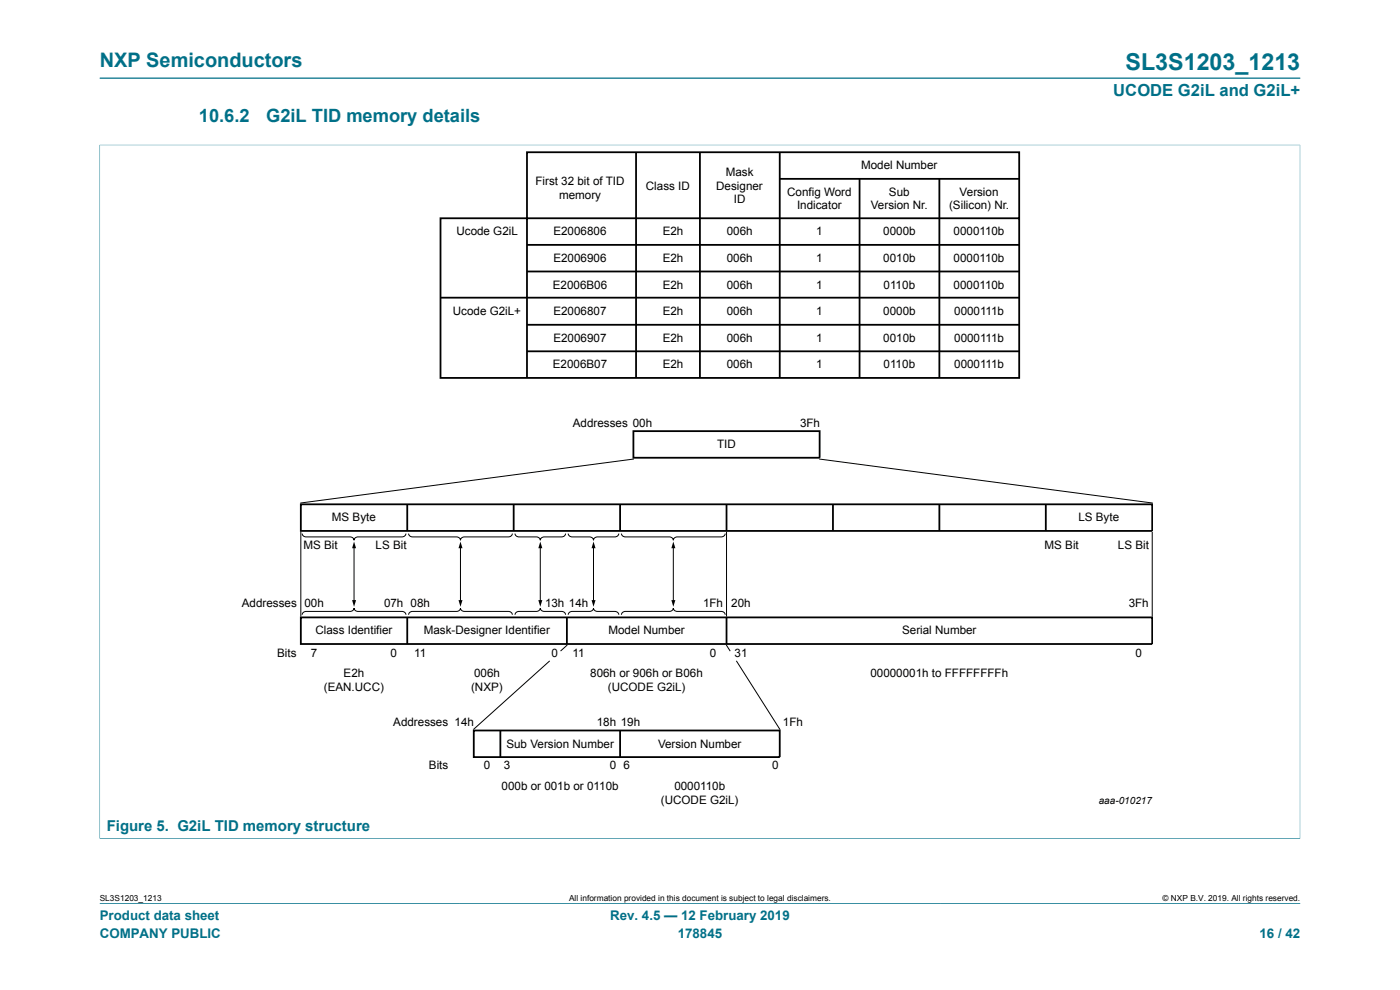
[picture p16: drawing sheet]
<svg xmlns="http://www.w3.org/2000/svg" width="297mm" height="210mm" viewBox="0 0 297 210" stroke-linecap="round" stroke-linejoin="round" font-family="sans-serif">
<defs><g id="words">
<text font-size="4.9" fill="#007088" x="238.8" y="14.8">SL3S1203_1213</text>
<text font-size="4.2" fill="#007088" x="21.2" y="14.2">NXP Semiconductors</text>
<g font-size="3.9" fill="#007088">
<text x="42.2" y="25.9">10.6.2</text>
<text x="56.5" y="25.9">G2iL TID memory details</text>
</g>
<text font-size="3.5" fill="#007088" x="236.2" y="20.3">UCODE G2iL and G2iL+</text>
<text font-size="3.2" fill="#007088" x="22.6" y="176.4">Figure 5. G2iL TID memory structure</text>
<g font-size="2.8" fill="#007088">
<text x="21.2" y="195.2">Product data sheet</text>
<text x="129.5" y="195.2">Rev. 4.5 — 12 February 2019</text>
<text x="21.2" y="199">COMPANY PUBLIC</text>
<text x="143.8" y="199">178845</text>
<text x="267.2" y="199">16 / 42</text>
</g>
<g font-size="2.5">
<text x="182.7" y="35.9">Model Number</text>
<text x="113.6" y="39.2">First 32 bit of TID</text>
<text x="137" y="40.2">Class ID</text>
<text x="151.9" y="40.2">Designer</text>
<text x="154" y="37.2">Mask</text>
<text x="167" y="41.5">Config Word</text>
<text x="188.6" y="41.5">Sub</text>
<text x="203.6" y="41.5">Version</text>
<text x="118.6" y="42.2">memory</text>
<text x="155.7" y="43.1">ID</text>
<text x="169.1" y="44.4">Indicator</text>
<text x="184.8" y="44.4">Version Nr.</text>
<text x="201.3" y="44.4">(Silicon) Nr.</text>
<text x="96.8" y="49.9">Ucode G2iL</text>
<text x="117.4" y="49.9">E2006806</text>
<text x="140.6" y="49.9">E2h</text>
<text x="154.2" y="49.9">006h</text>
<text x="173.2" y="49.9">1</text>
<text x="187.4" y="49.9">0000b</text>
<text x="202.3" y="49.9">0000110b</text>
<text x="117.4" y="55.6">E2006906</text>
<text x="140.6" y="55.6">E2h</text>
<text x="154.2" y="55.6">006h</text>
<text x="173.2" y="55.6">1</text>
<text x="187.4" y="55.6">0010b</text>
<text x="202.3" y="55.6">0000110b</text>
<text x="117.3" y="61.2">E2006B06</text>
<text x="140.6" y="61.2">E2h</text>
<text x="154.2" y="61.2">006h</text>
<text x="173.2" y="61.2">1</text>
<text x="187.4" y="61.2">0110b</text>
<text x="202.3" y="61.2">0000110b</text>
<text x="96.1" y="66.9">Ucode G2iL+</text>
<text x="117.4" y="66.9">E2006807</text>
<text x="140.6" y="66.9">E2h</text>
<text x="154.2" y="66.9">006h</text>
<text x="173.2" y="66.9">1</text>
<text x="187.4" y="66.9">0000b</text>
<text x="202.4" y="66.9">0000111b</text>
<text x="117.4" y="72.5">E2006907</text>
<text x="140.6" y="72.5">E2h</text>
<text x="154.2" y="72.5">006h</text>
<text x="173.2" y="72.5">1</text>
<text x="187.4" y="72.5">0010b</text>
<text x="202.4" y="72.5">0000111b</text>
<text x="117.3" y="78.1">E2006B07</text>
<text x="140.6" y="78.1">E2h</text>
<text x="154.2" y="78.1">006h</text>
<text x="173.2" y="78.1">1</text>
<text x="187.4" y="78.1">0110b</text>
<text x="202.4" y="78.1">0000111b</text>
<text x="121.5" y="90.6">Addresses 00h</text>
<text x="152.1" y="95.1">TID</text>
<text x="169.7" y="90.6">3Fh</text>
<text x="70.4" y="110.6">MS Byte</text>
<text x="228.8" y="110.6">LS Byte</text>
<text x="64.4" y="116.6">MS Bit</text>
<text x="79.7" y="116.6">LS Bit</text>
<text x="221.6" y="116.6">MS Bit</text>
<text x="237.2" y="116.6">LS Bit</text>
<text x="51.3" y="128.7">Addresses</text>
<text x="64.6" y="128.7">00h</text>
<text x="81.5" y="128.7">07h 08h</text>
<text x="115.6" y="128.7">13h 14h</text>
<text x="149.2" y="128.7">1Fh</text>
<text x="155.1" y="128.7">20h</text>
<text x="239.4" y="128.7">3Fh</text>
<text x="66.9" y="134.6">Class Identifier</text>
<text x="89.9" y="134.6">Mask-Designer Identifier</text>
<text x="129.1" y="134.6">Model Number</text>
<text x="191.4" y="134.6">Serial Number</text>
<text x="58.8" y="139.4">Bits</text>
<text x="65.9" y="139.4">7</text>
<text x="72.9" y="143.6">E2h</text>
<text x="82.9" y="139.4">0</text>
<text x="87.9" y="139.4">11</text>
<text x="100.6" y="143.6">006h</text>
<text x="117" y="139.4">0</text>
<text x="121.5" y="139.4">11</text>
<text x="125.2" y="143.6">806h or 906h or B06h</text>
<text x="150.6" y="139.4">0</text>
<text x="155.8" y="139.4">31</text>
<text x="184.6" y="143.6">00000001h to FFFFFFFFh</text>
<text x="240.9" y="139.4">0</text>
<text x="68.7" y="146.6">(EAN.UCC)</text>
<text x="99.9" y="146.6">(NXP)</text>
<text x="129" y="146.6">(UCODE G2iL)</text>
<text x="83.4" y="154.1">Addresses 14h</text>
<text x="126.6" y="154.1">18h 19h</text>
<text x="166.1" y="154.1">1Fh</text>
<text x="107.4" y="158.6">Sub Version Number</text>
<text x="139.6" y="158.6">Version Number</text>
<text x="91" y="163.1">Bits</text>
<text x="102.6" y="163.1">0</text>
<text x="106.4" y="167.6">000b or 001b or 0110b</text>
<text x="106.9" y="163.1">3</text>
<text x="129.4" y="163.1">0</text>
<text x="132.3" y="163.1">6</text>
<text x="143.1" y="167.6">0000110b</text>
<text x="163.8" y="163.1">0</text>
<text x="140.2" y="170.6">(UCODE G2iL)</text>
</g>
<text font-size="2.1" x="233.1" y="170.5">aaa-010217</text>
<g font-size="1.8">
<text x="21.2" y="191.1">SL3S1203_1213</text>
<text x="120.7" y="191.1">All information provided in this document is subject to legal disclaimers.</text>
<text x="246.6" y="191.1">© NXP B.V. 2019. All rights reserved.</text>
</g>
</g></defs>
<path d="M21.2 16.6h254.6M21.1 30.8h254.8M21.2 30.7v147.2M275.8 30.7v147.2M21.1 177.9h254.8M21.2 191.7h254.6" fill="none" stroke="#007088" stroke-width=".21"/>
<g fill="none" stroke="#000" stroke-width=".21">
<path d="M134.4 97.4l-70.6 9.3M173.9 97.4l70.5 9.3M63.8 112.9v17.8M64.1 113.2a.79 .79 0 0 0 .8 .7h9.4a.78 .78 0 0 1 .8 .7 .79 .79 0 0 1 .9-.7h9.3a.79 .79 0 0 0 .8-.7M75.1 116v11.6M86.7 113.2a.79 .79 0 0 0 .8 .7h9.3a.78 .78 0 0 1 .9 .7 .79 .79 0 0 1 .8-.7h9.3a.79 .79 0 0 0 .9-.7M97.7 116v11.6M109.3 113.2a.79 .79 0 0 0 .8 .7h3.7a.78 .78 0 0 1 .8 .7 .79 .79 0 0 1 .9-.7h3.6a.79 .79 0 0 0 .9-.7M114.6 116v11.6M120.5 113.2a.79 .79 0 0 0 .9 .7h3.7a.78 .78 0 0 1 .8 .7 .79 .79 0 0 1 .9-.7h3.6a.79 .79 0 0 0 .9-.7M125.9 116v11.6M131.8 113.2a.79 .79 0 0 0 .9 .7h9.3a.79 .79 0 0 1 .8 .7 .78 .78 0 0 1 .9-.7h9.3a.79 .79 0 0 0 .8-.7"/>
<path d="M142.8 116v11.6M154.1 112.9v17.8M244.4 112.9v17.8M64.1 130.4a.79 .79 0 0 1 .9-.7h9.3a.79 .79 0 0 0 .8-.7 .78 .78 0 0 0 .9 .7h9.3a.79 .79 0 0 1 .8 .7M86.7 130.4a.78 .78 0 0 1 .8-.7h9.3a.78 .78 0 0 0 .9-.7 .79 .79 0 0 0 .8 .7h9.3a.78 .78 0 0 1 .9 .7M109.3 130.4a.78 .78 0 0 1 .8-.7h3.7a.78 .78 0 0 0 .8-.7 .79 .79 0 0 0 .9 .7h3.6a.79 .79 0 0 1 .9 .7M120.3 136.9l-1.3 1.1M120.5 130.4a.78 .78 0 0 1 .9-.7h3.7a.78 .78 0 0 0 .8-.7 .79 .79 0 0 0 .9 .7h3.6a.79 .79 0 0 1 .9 .7M131.8 130.4a.79 .79 0 0 1 .9-.7h9.3a.78 .78 0 0 0 .8-.7 .79 .79 0 0 0 .9 .7h9.3a.79 .79 0 0 1 .8 .7M154.1 136.9l.8 1.1M116.5 140.3l-16 14.4M156.3 140.3l9.1 14.4"/>
</g>
<path d="M75.1 114.9l.4 1.4h-.8zM97.7 114.9l.4 1.4h-.8zM114.6 114.9l.5 1.4h-.9zM125.9 114.9l.4 1.4h-.8zM142.8 114.9l.5 1.4h-.9zM74.7 127.3h.8l-.4 1.4zM97.3 127.3h.8l-.4 1.4zM114.2 127.3h.9l-.5 1.4zM125.5 127.3h.8l-.4 1.4zM142.4 127.3h.9l-.5 1.4z" fill="#000"/>
<g fill="none" stroke="#000" stroke-width=".38">
<path d="M134.9 32.3v47.9M148.5 32.3v47.9M165.4 32.3v47.9M165.4 37.9h50.8M182.3 37.9v42.3M199.3 37.9v42.3M111.8 51.9h104.4M111.8 57.6h104.4M216.2 46.3h-122.7v33.9h122.7v-47.9h-104.4v47.9M93.5 63.1h122.7M111.8 68.9h104.4M111.8 74.5h104.4"/>
<path d="M134.4 91.5h39.5v5.6h-39.5zM63.8 107h180.6v5.6h-180.6zM86.4 107v5.6M109 107v5.6M131.6 107v5.6M154.1 107v5.6M176.7 107v5.6M199.3 107v5.6M221.9 107v5.6M63.8 131h180.6v5.6h-180.6zM86.4 131v5.6M120.3 131v5.6"/>
<path d="M154.1 131v5.6M100.5 155h64.9v5.6h-64.9zM106.2 155v5.6M131.6 155v5.6"/>
</g>
<use href="#words"/>
</svg>
